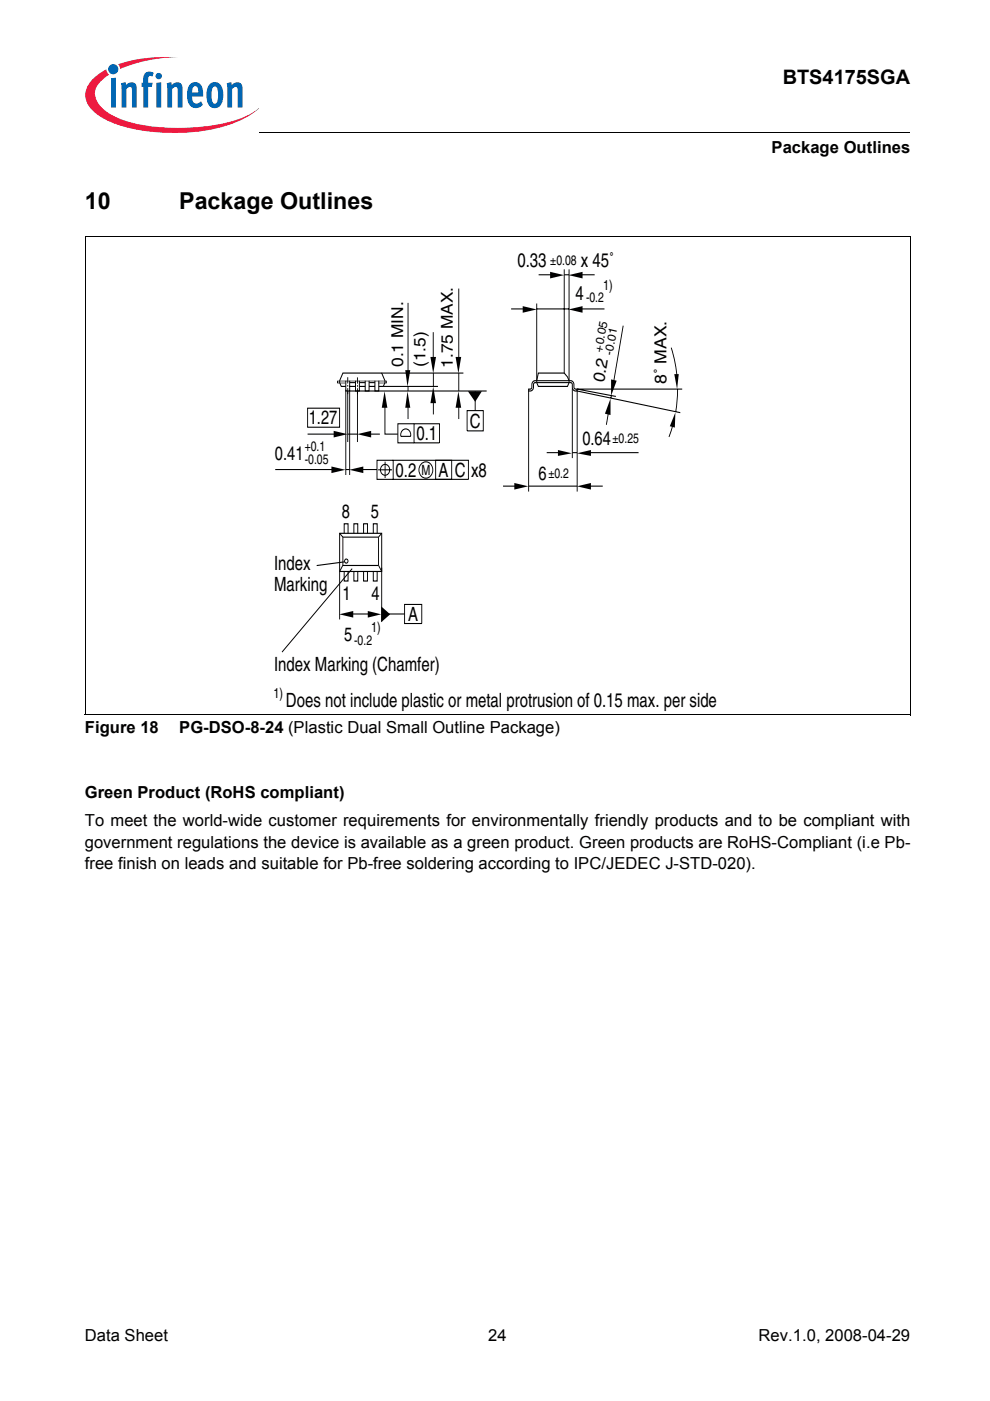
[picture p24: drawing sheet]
<svg xmlns="http://www.w3.org/2000/svg" width="210mm" height="297mm" viewBox="0 0 210 297" stroke-linecap="round" stroke-linejoin="round" font-family="sans-serif">
<defs><g id="words">
<g font-size="4.9">
<text x="18" y="44.3">10</text>
<text x="38" y="44.3">Package Outlines</text>
</g>
<g font-size="4.2">
<text x="165.9" y="17.8">BTS4175SGA</text>
<text x="109.7" y="56.6">0.33</text>
<text x="123.2" y="56.6">x 45˚</text>
<text x="122" y="63.5">4</text>
<text x="88.3" y="93.3">0.1</text>
<text x="99.6" y="90.7">C</text>
<text x="83.9" y="101.1">0.2</text>
<text x="93" y="101.1">A</text>
<text x="96.4" y="101.1">C</text>
<text x="99.9" y="101">x8</text>
<text x="58.1" y="120.9">Index</text>
<text x="58.1" y="125.3">Marking</text>
<text x="86.5" y="131.6">A</text>
<text x="58.1" y="142.3">Index Marking (Chamfer)</text>
<text x="60.6" y="149.9">Does not include plastic or metal protrusion of 0.15 max. per side</text>
</g>
<g font-size="4.1">
<text x="65.5" y="89.9">1.27</text>
<text x="123.5" y="94.4">0.64</text>
<text x="58.3" y="97.4">0.41</text>
<text x="114.2" y="101.8">6</text>
<text x="72.5" y="109.9">8</text>
<text x="78.7" y="109.9">5</text>
<text x="72.6" y="127.3">1</text>
<text x="78.8" y="127.2">4</text>
<text x="73" y="135.9">5</text>
</g>
<g font-size="3.5">
<text x="163.6" y="32.5">Package Outlines</text>
<text x="85.5" y="77.8" transform="rotate(-90 85.5 77.8)">0.1 MIN.</text>
<text x="90.2" y="77.8" transform="rotate(-90 90.2 77.8)">(1.5)</text>
<text x="96" y="78" transform="rotate(-90 96 78)">1.75 MAX.</text>
<text x="128.1" y="81.2" transform="rotate(-80 128.1 81.2)">0.2</text>
<text x="141.3" y="81.4" transform="rotate(-90 141.3 81.4)">8˚ MAX.</text>
<text x="18" y="155.4">Figure 18</text>
<text x="38" y="155.4">PG-DSO-8-24 (Plastic Dual Small Outline Package)</text>
<text x="18" y="169.1">Green Product (RoHS compliant)</text>
<text x="18" y="175.1">To meet the world-wide customer requirements for environmentally friendly products and to be compliant with</text>
<text x="18" y="179.7">government regulations the device is available as a green product. Green products are RoHS-Compliant (i.e Pb-</text>
<text x="18" y="184.3">free finish on leads and suitable for Pb-free soldering according to IPC/JEDEC J-STD-020).</text>
<text x="18" y="284.4">Data Sheet</text>
<text x="103.5" y="284.4">24</text>
<text x="160.8" y="284.4">Rev.1.0, 2008-04-29</text>
</g>
<g font-size="3">
<text x="127.9" y="61.5">1)</text>
<text x="89.3" y="100.7">M</text>
<text x="78.7" y="134">1)</text>
<text x="58" y="148">1)</text>
</g>
<g font-size="2.9">
<text x="116.7" y="56.1">±0.08</text>
<text x="124.2" y="64.1">-0.2</text>
<text x="64.6" y="95.6">+0.1</text>
<text x="129.9" y="93.9">±0.25</text>
<text x="64.6" y="98.4">-0.05</text>
<text x="116.3" y="101.3">±0.2</text>
<text x="75.1" y="136.6">-0.2</text>
</g>
<g font-size="2.5">
<text x="127.7" y="74.7" transform="rotate(-80 127.7 74.7)">+0.05</text>
<text x="129.9" y="75.4" transform="rotate(-80 129.9 75.4)">-0.01</text>
</g>
</g></defs>
<circle cx="24" cy="14.7" r="1.08" fill="#0166b3"/>
<g fill="#ed1a40">
<path d="M25 13.6l.8-.2a32.4 32.4 0 0 1 12-1.3 31.9 31.9 0 0 0-11.7 2.3l-.6 .2z"/>
<path d="M19.5 16.9a11.1 11.1 0 0 1 3.1-2.2l.1 .6 .4 .5a4.9 4.9 0 0 0-3 4.3 6.3 6.3 0 0 0 3.9 4.4 31.8 31.8 0 0 0 15.4 2.6 31.6 31.6 0 0 0 13.9-3l1.6-1.2a19.6 19.6 0 0 1-10.3 4.6 41.9 41.9 0 0 1-20.4-1.3 10.1 10.1 0 0 1-5.7-4.3 4.2 4.2 0 0 1 1-5z"/>
</g>
<g fill="#0166b3">
<path d="M23.5 16.6l1.1-.1v6.3h-1.1z"/>
<path d="M25.6 17.7l1-.3 .1 .6a1.21 1.21 0 0 1 1.5-.5 1.21 1.21 0 0 1 .8 1.3v4h-1l-.1-4.1a.41 .41 0 0 0-.6-.2l-.5 .4v3.9h-1z"/>
<path d="M30.9 15.4l.7-.2 .8 .1 .2 .2-.3 .7h-.1a.47 .47 0 0 0-.7 .2l-.1 1.1h1l-.2 .9h-.8v4.4h-1v-4.4h-.4v-.9h.4v-.7a1.75 1.75 0 0 1 .5-1.4z"/>
<path d="M35.3 17.7l1-.3 .1 .6a1.21 1.21 0 0 1 1.5-.5 1.21 1.21 0 0 1 .8 1.3v4h-1l-.1-4.1a.41 .41 0 0 0-.6-.2l-.5 .4v3.9h-1z"/>
<path d="M48.1 17.7l.9-.3 .1 .6a1.21 1.21 0 0 1 1.5-.5 1.21 1.21 0 0 1 .8 1.3v4h-1v-4.1a.41 .41 0 0 0-.7-.2l-.5 .4v3.9h-1z"/>
<path d="M33 16.1a.67 .67 0 0 1 1.3 0 .67 .67 0 0 1-1.3 0zM33.1 17.6l1.1-.2v5.4h-1.1z"/>
<path d="M40.4 17.8a1.58 1.58 0 0 1 1.7-.2 1.58 1.58 0 0 1 .9 1.5l.1 1.4h-2.4a1.08 1.08 0 0 0 .3 1.1 1.08 1.08 0 0 0 1.1 .2l.5-.3 .4 .7a1.87 1.87 0 0 1-2.2 .6 1.87 1.87 0 0 1-1.1-1.9v-1.7l.3-.8zM41 18.5l-.3 1.1h1.3v-.7a.58 .58 0 0 0-.4-.6 .58 .58 0 0 0-.6 .2z"/>
<path d="M44.6 17.7a1.75 1.75 0 0 1 1.9 0 1.75 1.75 0 0 1 .8 1.7v1.3a1.95 1.95 0 0 1-2.3 2.1 2.91 2.91 0 0 1-1.2-3.2 2.77 2.77 0 0 1 .8-1.9zM45.2 18.5a4.3 4.3 0 0 0 0 3.4l.4 .1a1.53 1.53 0 0 0 .6-1.9v-.4a1.18 1.18 0 0 0-.7-1.4z"/>
</g>
<path d="M18 29h46v5h-46z" fill="#fff"/>
<g fill="#000">
<path d="M55 28v.1zM116.6 57.6l3 .7-3 .7zM120.6 58.3l2.9-.7v1.4zM85.9 78.5h1.1l-.6 3.5zM91.3 75.7h1.1l-.5 3.5zM96.6 75.7h1.2l-.6 3.5zM110.8 64.9l3 .7-3 .7zM120.6 65.6l2.9-.7v1.4zM143 79.3h.9l-.3 3.2zM70.7 91.4l3 .7-3 .7zM71.5 80.7l.2 .2v.2l-.2 .2zM71.5 81.3l.2-.2h1.5v.2z"/>
<path d="M75.7 92.1l3-.7v1.4zM80.2 81.1h1.6l.2 .2h-1.8zM81.5 83l.6 3.5h-1.2zM81.8 80.9l.2-.2v.6l-.2-.2zM86.4 83l.6 3.5h-1.1zM91.9 82l.5 3.5h-1.1zM97.2 83l.6 3.5h-1.2zM99.2 83h3l-1.5 2.2zM118.3 95.4l3 .7-3 .6zM122.3 96.1l3-.7v1.3zM129.4 84.5v3.5l-1.1-.3zM129.6 80.4l1.1 .3-1.1 3.2z"/>
<path d="M143.2 87.4l-.1 3.3-1.1-.3zM70.3 98.9l2.9 .7-2.9 .7zM74.1 99.6l2.9-.7v1.4zM109 102.4l3 .7-3 .7zM122.3 103.1l3-.7v1.4zM71.9 130.2l3-.7v1.4zM78 129.5l2.8 .7-2.8 .7zM80.8 128.6l1.9 1.6-1.9 1.7z"/>
</g>
<g fill="none" stroke="#000" stroke-width=".21">
<path d="M55 28h137.9M18 50.2h175M18 50.2v101.4M114.2 58.3h3.2M119.6 57.1v22.1M119.6 58.3h1.1M120.7 57.1v23.6h-6.9v-16.4M123 58.3h3.1M192.9 50.2v101.4M80.9 79.1h17.4M86.5 64.2v15M91.9 70.4v5.9"/>
<path d="M91.9 79.1v2.8M97.3 61.2v15.1M97.3 79.1v3.8M108.4 65.5h3.2M113.8 65.5h6.9M123 65.5h5.2M132.1 69l-2 12.2M142.3 73.7a28.9 28.9 0 0 1 1.3 6.7M58.4 99.6h12.6M65.2 92h6.1M65.2 86.5h6.8v4.1h-6.8zM71.5 80.8h10.5"/>
<path d="M73.3 82.6v18.1M73.3 99.6h.8M73.7 82.9v10.8M73.7 92h2.1M74.1 81.1h1.3M74.1 82.9h29.1M74.1 82.7v18M75.8 82.9v10.8M76.2 81.1h1.2M76.6 99.6h3.3M78.2 92h2.3M78.3 81.1h1.2"/>
<path d="M80.2 99.6h2.9M81.1 98.7a1.11 1.11 0 0 1 1.5 .5 1.11 1.11 0 0 1-.6 1.5 1.14 1.14 0 0 1-1.3-.7 1.14 1.14 0 0 1 .4-1.3zM81.3 81.9h11.6M81.6 85.9v6.1h2.8M81.6 97.9v3.4M83.4 97.6h15.9v4h-15.9zM83.4 97.6h-3.5v4h3.5M85.4 91.2a1.11 1.11 0 0 1 1.3 0 1.11 1.11 0 0 1 .4 1.3h-2.1v-.7zM86.5 81.9v1M86.5 85.8v3M87.8 89.8h5.4v4.1h-5.4zM87.8 89.8h-3.4v4.1h3.4"/>
<path d="M89.3 98.4a1.45 1.45 0 0 1 1.7-.3 1.45 1.45 0 0 1 .8 1.6 1.49 1.49 0 0 1-1.5 1.7 1.49 1.49 0 0 1-1.5-1.7zM91.9 84.8v3.1M92.4 97.6h3.4v4h-3.4zM97.3 85.8v3M99 87.1h3.5v4.3h-3.5zM100.8 82.9v4.2M112.1 82.9v21.3M113.8 81.1h6.9M115.9 96h3.2M121.3 82.3v14.8M121.3 96h1.1M122.4 82.7v21.5"/>
<path d="M122.4 82.9l21.8 4.6M124.6 96h10.8M129.1 86.9l-.5 3.2M129.6 83.9l-.1 .5M142.7 89.9l-.9 2.7M143.7 82.5l-.4 4.8M144.6 82.5h-22.2l8.2 1.6M72 113.1l.7 .8M72.7 113.9v5.9l-.7 1.4v10.1M72.7 113.9h7.5M73.1 119.1l-6 .8M80.2 113.9v5.9l.7 1.4"/>
<path d="M80.9 113.1l-.7 .8M106.7 103.1h3.1M112.1 103.1h10.3M124.6 103.1h3.2M74.3 130.2h4.5M74.7 120.6l-14.9 17.7M80.9 120.4v11.4M82.2 130.2h3.6M85.8 128.2h3.6v4h-3.6zM18 151.6h174.9"/>
<circle cx="73.4" cy="119" r=".4"/>
</g>
<g fill="none" stroke="#000" stroke-width=".22">
<path d="M114.1 79.1h5.5a1.95 1.95 0 0 1 .7 2.8h-6.2l-.3-.8-.5 .1-.2 .3a1.03 1.03 0 0 1-.7 1.4h-.3v-.4l.5-.1 .2-.3a1.03 1.03 0 0 1 .7-1.4h.3zM73.3 81.9h-.9l-.4-.8v-.4l.7-1.6h8.2l.7 1.6v.4l-.3 .8h-1M73.3 80.7v2.2h.8v-2.2M74.1 81.9h1.3M75.4 80.7v2.2h.8v-2.2M76.2 81.9h1.2M77.4 80.7v2.2h.9v-2.2M78.3 81.9h1.2M79.5 80.7v2.2h.8v-2.2M120.7 80.7a.8 .8 0 0 1 1 .8v.8l.7 .2v.4a.8 .8 0 0 1-1.1-.8v-.8l-.6-.2M72 113.1h8.9v8.1h-8.9zM72.7 119.9h7.5"/>
<path d="M73 113.1v-2h.8v2M75 113.1v-2h.9v2M77.1 113.1v-2h.8v2M79.1 113.1v-2h.9v2M73 121.2v2h.8v-2M75 121.2v2h.9v-2M77.1 121.2v2h.8v-2M79.1 121.2v2h.9v-2"/>
</g>
<path d="M113.8 80.7v.4" fill="none" stroke="#000" stroke-width=".23"/>
<path d="M73.7 80v3.6M75.8 80v3.6" fill="none" stroke="#000" stroke-width=".21" stroke-dasharray="1.2 .3 .3 .3" stroke-linecap="butt"/>
<use href="#words"/>
</svg>
